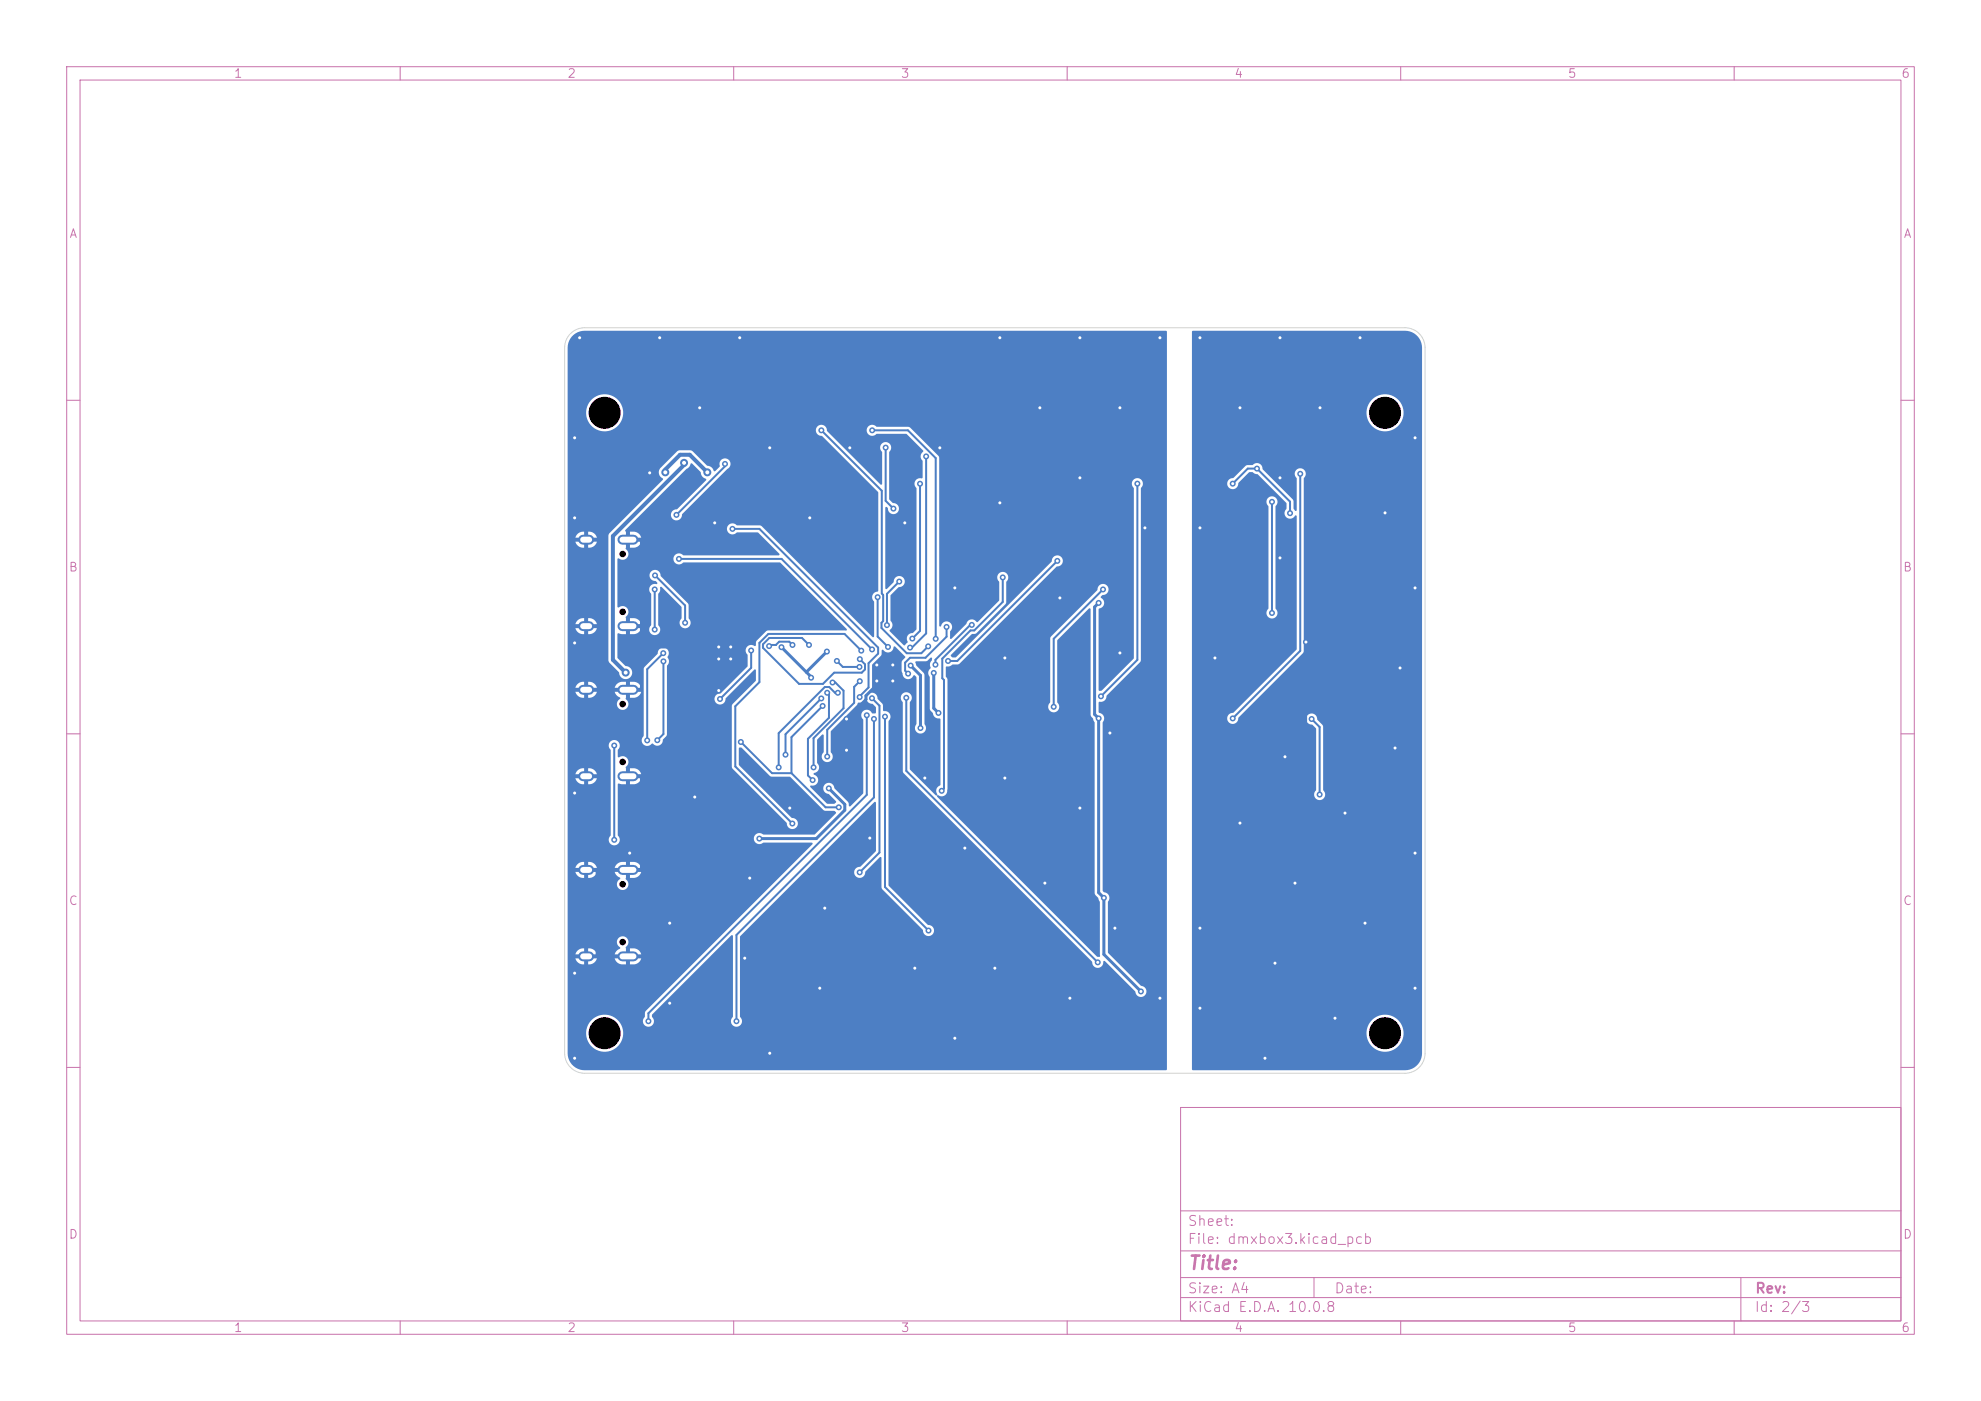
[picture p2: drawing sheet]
<svg xmlns="http://www.w3.org/2000/svg" width="297mm" height="210mm" viewBox="0 0 297 210" stroke-linecap="round" stroke-linejoin="round" font-family="sans-serif">
<defs><g id="words">
<text font-size="2" fill="#c872ab" x="178" y="190.8">Title:</text>
<g font-size="1.5" fill="#c872ab">
<text x="178" y="184.1">Sheet:</text>
<text x="178" y="186.8">File: dmxbox3.kicad_pcb</text>
<text x="178" y="197">KiCad E.D.A. 10.0.8</text>
<text x="178" y="194.2">Size: A4</text>
<text x="200" y="194.2">Date:</text>
<text x="263" y="197">Id: 2/3</text>
<text x="263" y="194.2">Rev:</text>
</g>
<g font-size="1.3" fill="#c872ab">
<text x="35" y="12">1</text>
<text x="85" y="12">2</text>
<text x="135" y="12">3</text>
<text x="185" y="12">4</text>
<text x="235" y="12">5</text>
<text x="285" y="12">6</text>
<text x="10.3" y="36">A</text>
<text x="285.3" y="36">A</text>
<text x="10.2" y="86">B</text>
<text x="285.2" y="86">B</text>
<text x="10.2" y="136">C</text>
<text x="285.2" y="136">C</text>
<text x="10.2" y="186">D</text>
<text x="285.2" y="186">D</text>
<text x="35" y="200">1</text>
<text x="85" y="200">2</text>
<text x="135" y="200">3</text>
<text x="185" y="200">4</text>
<text x="235" y="200">5</text>
<text x="285" y="200">6</text>
</g>
</g></defs>
<g fill="none" stroke="#c872ab" stroke-width=".15">
<path d="M10 10h277v190h-277zM12 12h273v186h-273zM60 10v2M110 10v2M160 10v2M210 10v2M260 10v2M10 60h2M285 60h2M10 110h2M285 110h2M10 160h2"/>
<path d="M177 166h108v32h-108zM285 160h2M60 198v2M110 198v2M160 198v2M177 194.5h108M177 191.5h108M177 187.5h108M177 181.5h108M197 191.5v3M210 198v2M260 198v2"/>
<path d="M261 191.5v6.5"/>
</g>
<path d="M87.4 80.9h.9M87.4 93.9h.9M93.3 80.9h1.7M93.3 93.9h1.7M87.4 103.4h.9M87.4 116.4h.9M93.3 103.4h1.7M93.3 116.4h1.7M87.4 130.4h.9M93.3 130.4h1.7M87.4 143.4h.9M93.3 143.4h1.7" fill="none" stroke="#4d7fc4" stroke-width="1.5"/>
<g fill="#4d7fc4">
<circle cx="192.7" cy="113.4" r=".45"/>
<circle cx="203.9" cy="50.6" r=".45"/>
<circle cx="212.2" cy="88.1" r=".45"/>
<circle cx="207.7" cy="76.9" r=".45"/>
<circle cx="191.9" cy="50.6" r=".45"/>
<circle cx="191.2" cy="144.4" r=".45"/>
<circle cx="185.9" cy="123.4" r=".45"/>
<circle cx="204.7" cy="138.4" r=".45"/>
<circle cx="201.7" cy="121.9" r=".45"/>
<circle cx="179.9" cy="151.1" r=".45"/>
<circle cx="185.9" cy="61.1" r=".45"/>
<circle cx="209.9" cy="100.1" r=".45"/>
<circle cx="189.7" cy="158.6" r=".45"/>
<circle cx="195.8" cy="96.2" r=".45"/>
<circle cx="209.2" cy="112.1" r=".45"/>
<circle cx="191.9" cy="83.6" r=".45"/>
<circle cx="179.9" cy="50.6" r=".45"/>
<circle cx="212.2" cy="65.6" r=".45"/>
<circle cx="212.2" cy="148.1" r=".45"/>
<circle cx="179.9" cy="139.1" r=".45"/>
<circle cx="200.2" cy="152.6" r=".45"/>
<circle cx="191.9" cy="71.6" r=".45"/>
<circle cx="179.9" cy="79.1" r=".45"/>
<circle cx="182.2" cy="98.6" r=".45"/>
<circle cx="212.2" cy="127.9" r=".45"/>
<circle cx="194.2" cy="132.4" r=".45"/>
<circle cx="197.9" cy="61.1" r=".45"/>
<circle cx="93.8" cy="100.8" r=".6"/>
<circle cx="102.6" cy="69.4" r=".6"/>
<circle cx="161.9" cy="121.1" r=".45"/>
<circle cx="161.9" cy="71.6" r=".45"/>
<circle cx="107.8" cy="98.8" r=".45"/>
<circle cx="171.7" cy="79.1" r=".45"/>
<circle cx="107.8" cy="103.5" r=".45"/>
<circle cx="140.9" cy="67.1" r=".45"/>
<circle cx="109.6" cy="97" r=".45"/>
<circle cx="150.7" cy="116.6" r=".45"/>
<circle cx="111.7" cy="143.6" r=".45"/>
<circle cx="123.7" cy="136.1" r=".45"/>
<circle cx="86.2" cy="158.6" r=".45"/>
<circle cx="86.2" cy="96.4" r=".45"/>
<circle cx="104.9" cy="61.1" r=".45"/>
<circle cx="130.4" cy="125.6" r=".45"/>
<circle cx="121.4" cy="77.6" r=".45"/>
<circle cx="115.4" cy="157.9" r=".45"/>
<circle cx="86.2" cy="77.6" r=".45"/>
<circle cx="133.9" cy="99.7" r=".45"/>
<circle cx="143.2" cy="88.1" r=".45"/>
<circle cx="97.4" cy="70.9" r=".45"/>
<circle cx="161.9" cy="50.6" r=".45"/>
<circle cx="115.4" cy="67.1" r=".45"/>
<circle cx="104.2" cy="119.5" r=".45"/>
<circle cx="173.9" cy="149.6" r=".45"/>
<circle cx="133.9" cy="102.1" r=".45"/>
<circle cx="135.7" cy="78.4" r=".45"/>
<circle cx="107.2" cy="78.4" r=".45"/>
<circle cx="100.4" cy="150.4" r=".45"/>
<circle cx="109.6" cy="98.8" r=".45"/>
<circle cx="131.5" cy="99.7" r=".45"/>
<circle cx="150.7" cy="98.6" r=".45"/>
<circle cx="86.2" cy="65.6" r=".45"/>
<circle cx="86.2" cy="145.9" r=".45"/>
<circle cx="112.4" cy="131.6" r=".45"/>
<circle cx="143.2" cy="155.6" r=".45"/>
<circle cx="138.7" cy="116.6" r=".45"/>
<circle cx="167.2" cy="139.1" r=".45"/>
<circle cx="126.9" cy="107.8" r=".45"/>
<circle cx="167.9" cy="61.1" r=".45"/>
<circle cx="144.7" cy="127.1" r=".45"/>
<circle cx="110.9" cy="50.6" r=".45"/>
<circle cx="167.9" cy="97.9" r=".45"/>
<circle cx="155.9" cy="61.1" r=".45"/>
<circle cx="166.4" cy="109.9" r=".45"/>
<circle cx="86.2" cy="118.9" r=".45"/>
<circle cx="107.8" cy="97" r=".45"/>
<circle cx="149.2" cy="145.1" r=".45"/>
<circle cx="131.5" cy="102.1" r=".45"/>
<circle cx="160.4" cy="149.6" r=".45"/>
<circle cx="94.4" cy="127.9" r=".45"/>
<circle cx="126.9" cy="112.5" r=".45"/>
<circle cx="98.9" cy="50.6" r=".45"/>
<circle cx="122.9" cy="148.1" r=".45"/>
<circle cx="86.9" cy="50.6" r=".45"/>
<circle cx="118.4" cy="121.1" r=".45"/>
<circle cx="100.4" cy="138.4" r=".45"/>
<circle cx="137.2" cy="145.1" r=".45"/>
<circle cx="158.9" cy="89.6" r=".45"/>
<circle cx="156.7" cy="132.4" r=".45"/>
<circle cx="173.9" cy="50.6" r=".45"/>
<circle cx="149.9" cy="50.6" r=".45"/>
<circle cx="149.9" cy="75.4" r=".45"/>
<circle cx="127.4" cy="67.1" r=".45"/>
<circle cx="197.8" cy="119.1" r=".45"/>
<circle cx="196.6" cy="107.8" r=".45"/>
<circle cx="124.3" cy="118.2" r=".45"/>
<circle cx="140.7" cy="106.9" r=".45"/>
<circle cx="140" cy="100.9" r=".45"/>
<circle cx="164.7" cy="107.7" r=".45"/>
<circle cx="164.7" cy="90.4" r=".45"/>
<circle cx="165.5" cy="134.6" r=".45"/>
<circle cx="113.8" cy="125.7" r=".45"/>
<circle cx="171.1" cy="148.6" r=".45"/>
<circle cx="184.8" cy="107.7" r=".45"/>
<circle cx="194.9" cy="71" r=".45"/>
<circle cx="121.3" cy="96.7" r=".45"/>
<circle cx="128.9" cy="98.8" r=".45"/>
<circle cx="118.8" cy="96.7" r=".45"/>
<circle cx="115.3" cy="96.8" r=".45"/>
<circle cx="128.9" cy="104.5" r=".45"/>
<circle cx="109.8" cy="79.3" r=".45"/>
<circle cx="92.1" cy="111.8" r=".45"/>
<circle cx="92.1" cy="125.9" r=".45"/>
<circle cx="164.6" cy="144.3" r=".45"/>
<circle cx="135.9" cy="104.6" r=".45"/>
<circle cx="184.8" cy="72.5" r=".45"/>
<circle cx="193.4" cy="76.9" r=".45"/>
<circle cx="188.5" cy="70.2" r=".45"/>
<circle cx="131" cy="107.8" r=".45"/>
<circle cx="110.4" cy="153.1" r=".45"/>
<circle cx="125.5" cy="99.1" r=".45"/>
<circle cx="128.9" cy="100" r=".45"/>
<circle cx="118.8" cy="123.4" r=".45"/>
<circle cx="129.1" cy="97.5" r=".45"/>
<circle cx="136.5" cy="99.8" r=".45"/>
<circle cx="121.6" cy="101.6" r=".45"/>
<circle cx="117.2" cy="97" r=".45"/>
<circle cx="124" cy="97.7" r=".45"/>
<circle cx="138" cy="109.1" r=".45"/>
<circle cx="99.7" cy="70.8" r=".6"/>
<circle cx="106" cy="70.8" r=".6"/>
<circle cx="107.9" cy="104.8" r=".45"/>
<circle cx="112.6" cy="97.5" r=".45"/>
<circle cx="101.4" cy="77.2" r=".45"/>
<circle cx="108.7" cy="69.5" r=".45"/>
<circle cx="132.7" cy="107.4" r=".45"/>
<circle cx="139.2" cy="139.5" r=".45"/>
<circle cx="130.7" cy="104.7" r=".45"/>
<circle cx="128.9" cy="130.8" r=".45"/>
<circle cx="165.1" cy="104.4" r=".45"/>
<circle cx="170.5" cy="72.5" r=".45"/>
<circle cx="97" cy="111" r=".45"/>
<circle cx="99.4" cy="97.9" r=".45"/>
<circle cx="99.5" cy="99.1" r=".45"/>
<circle cx="98.5" cy="111" r=".45"/>
<circle cx="101.8" cy="83.8" r=".45"/>
<circle cx="130.7" cy="97.3" r=".45"/>
<circle cx="98.2" cy="94.4" r=".45"/>
<circle cx="98.2" cy="88.4" r=".45"/>
<circle cx="98.2" cy="86.3" r=".45"/>
<circle cx="102.7" cy="93.4" r=".45"/>
<circle cx="190.7" cy="75.2" r=".45"/>
<circle cx="190.7" cy="91.9" r=".45"/>
<circle cx="130" cy="107.2" r=".45"/>
<circle cx="97.2" cy="153.1" r=".45"/>
<circle cx="125.8" cy="121" r=".45"/>
<circle cx="111.1" cy="111.2" r=".45"/>
<circle cx="123.3" cy="105.8" r=".45"/>
<circle cx="141.2" cy="118.5" r=".45"/>
<circle cx="150.3" cy="86.6" r=".45"/>
<circle cx="117.8" cy="113.1" r=".45"/>
<circle cx="123.1" cy="104.7" r=".45"/>
<circle cx="116.7" cy="115" r=".45"/>
<circle cx="125.6" cy="103.8" r=".45"/>
<circle cx="121.8" cy="116.9" r=".45"/>
<circle cx="124" cy="103.8" r=".45"/>
<circle cx="124.8" cy="102.3" r=".45"/>
<circle cx="122" cy="115" r=".45"/>
<circle cx="128.9" cy="102.1" r=".45"/>
<circle cx="124" cy="113.4" r=".45"/>
<circle cx="136.1" cy="101" r=".45"/>
<circle cx="141.9" cy="94" r=".45"/>
<circle cx="134.8" cy="87.2" r=".45"/>
<circle cx="133" cy="93.7" r=".45"/>
<circle cx="133.1" cy="97" r=".45"/>
<circle cx="131.6" cy="89.5" r=".45"/>
<circle cx="133.9" cy="76.2" r=".45"/>
<circle cx="132.8" cy="67.1" r=".45"/>
<circle cx="140.3" cy="95.8" r=".45"/>
<circle cx="130.8" cy="64.5" r=".45"/>
<circle cx="138.9" cy="68.4" r=".45"/>
<circle cx="136.4" cy="97.1" r=".45"/>
<circle cx="139.2" cy="96.9" r=".45"/>
<circle cx="123.1" cy="64.5" r=".45"/>
<circle cx="136.8" cy="95.7" r=".45"/>
<circle cx="137.9" cy="72.5" r=".45"/>
<circle cx="140.2" cy="99.6" r=".45"/>
<circle cx="145.7" cy="93.7" r=".45"/>
<circle cx="142.1" cy="99.1" r=".45"/>
<circle cx="158.5" cy="84.1" r=".45"/>
<circle cx="165.4" cy="88.4" r=".45"/>
<circle cx="158" cy="105.9" r=".45"/>
</g>
<g fill="none" stroke="#4d7fc4" stroke-width=".45">
<path d="M94.1 80.9h2.1v22.5h-2.1M94.1 93.9h2.1M96.2 97h11.6v6.5M117.2 97l4.4 4.5v.1M124 97.7l-3.1 3M131.5 99.7v3l-1.7 1.6v.6l-2.9 2.9v4.7M136.5 99.8l1.5 1.4v7.9M164.7 90.4l-.6 .6v16.1l.6 .6v26.1l.8 .8v8.5l5.6 5.5M195.8 96.2l-.1 14.1-3 3.1M94.1 116.4h2.1v14h-2.1M96.2 119.5h8M124.3 118.2l2.4 2.4v.8l-4.3 4.3h-8.6"/>
<path d="M140 100.9v5.3l.7 .7M87.9 130.4h1.6v13h-1.6"/>
</g>
<path d="M99.7 70.8v-.4l2.3-2.2h1.4l2.6 2.6M102.6 69.4v.3l-10.7 10.7v18.5l1.9 1.9" fill="none" stroke="#4d7fc4" stroke-width=".6"/>
<g fill="none" stroke="#4d7fc4" stroke-width=".3">
<path d="M108.7 69.5v.4l-7.3 7.3M109.8 79.3h4.1l17.8 17.8v.9l-1.5 1.4v3.7l-1.3 1.4M123.1 64.5l9.1 9.1v15.4l.2 .2v3.9l-.2 .3v.7l3.7 3.8h2.2l1.1-1M130.8 64.5h5.3l4.2 4.2v27.1M132.8 67.1v8l1.1 1.1M137.9 72.5v22.1l-1.1 1.1M138.9 68.4v26.5l-2.2 2.2h-.3M170.5 72.5v26.4l-5.4 5.5M184.8 72.5l2.3-2.3h1.4l4.9 5v1.7M190.7 75.2v16.7M194.9 71h.1M194.9 71v26.6l-10.1 10.1"/>
<path d="M98.2 88.4v6M98.2 86.3l4.5 4.5v2.6M99.4 97.9l-2.4 2.4v10.7M99.5 99.1v10.9l-1 1M101.8 83.8h15.4l13.5 13.5M112.6 97.5v2.6l-4.7 4.7M116.3 96.7h-.8l-.2 .1M116.3 96.7l.5-.5h1.5l.5 .5M116.3 96.7h.1M121.3 96.7l-1.1-1.1h-4.9l-.9 1v.5l5.4 5.4h3.6l1.7-1.7h4.1l.5-.5v-.7l-.8-.8M125.5 99.1l.9 .9h2.5M129.1 97.5l-2.5-2.5h-11.4l-1.3 1.4v5.9l-3.7 3.6v9l8.6 8.5"/>
<path d="M131.6 89.5v5.9l1.5 1.6M134.8 87.2l-1.8 1.8v4.7M141.9 94v1.4l-3.1 3.2h-2.4l-.7 .7v1.2l.4 .5M145.7 93.7h-.2l-5.3 5.2v.7M150.3 86.6v3.6l-4.2 4.3h-.6l-4.2 4.2v3l.2 .2v16.3l-.3 .3M158.5 84.1l-15 15h-1.4M165.4 88.4l-7.4 7.3v10.2M92.1 111.8v14.1M111.1 111.2l4.6 4.7h3M118.7 115.9l5.1 5.1h2M123.1 104.7l-5.3 5.4v3M123.3 105.8l-4.6 4.7v5.4"/>
<path d="M124 103.8l.3 .3v3.5l-3.2 3.1v5.5l.7 .7M124.8 102.3h.4l1.3 1.2v2.7l-4.5 4.5v4.3M125.6 103.8h-.4l-.9-.8h-.6l-7 6.9v5.1M128.9 102.1l-.8 .9v2.4l-4.1 4v4M130 107.2v11.9l-32.8 32.8v1.2M130.7 104.7l1.2 1.1v22l-3 3M131 107.8v11.7l-20.6 20.6v13M132.7 107.4v25.6l6.5 6.5M135.9 104.6v11l28.7 28.7M196.6 107.8l1.2 1.2v10.1"/>
</g>
<g fill="#4d7fc4">
<path d="M178.7 49.6h31.9a2.55 2.55 0 0 1 2.6 2.5v105.8a2.55 2.55 0 0 1-2.6 2.5h-31.7l-.2-.1v-5.6h26.2a2.78 2.78 0 0 0 3.9 2.7 2.78 2.78 0 0 0 .6-4.7 2.78 2.78 0 0 0-4.5 1.6v.4h-26.2v-79.6h11.2v.4l.3 .4-.1 15.4a.84 .84 0 0 0 .1 1.2 .84 .84 0 0 0 1.2-.1 .84 .84 0 0 0-.2-1.2l.1-15.4a.83 .83 0 0 0-.2-1.3 .83 .83 0 0 0-1.2 .6h-11.2v-2.7h5.3v.2a.86 .86 0 0 0 1 .7 .86 .86 0 0 0 .7-.9l1.6-1.6h.4l.4 .2 .5 .1 4.2 4.3 .1 .8a.86 .86 0 0 0 0 1.4 .86 .86 0 0 0 1.3-.3l.2 .1v19.9l-9.5 9.5a.84 .84 0 0 0-.9 .7 .84 .84 0 0 0 .7 1 .84 .84 0 0 0 .9-.8h10.2v.2a.91 .91 0 0 0 1 .7l.5 .7v9.1a.86 .86 0 0 0-.1 1.3 .86 .86 0 0 0 1.3 0 .86 .86 0 0 0-.1-1.3v-9.5l-.1-.2-.8-.8a.86 .86 0 0 0-.7-.9 .86 .86 0 0 0-1 .7h-10.2l9.8-9.9 .1-26.2a.85 .85 0 0 0 0-1.2 .85 .85 0 0 0-1.3 .1 .85 .85 0 0 0 .2 1.2v4.8a.33 .33 0 0 1-.5-.3v-1.1l-.1-.2-4.5-4.6a.86 .86 0 0 0-.6-.8 .86 .86 0 0 0-1 .2h-.7l-.3 .1-1.8 1.8a1.03 1.03 0 0 0-.9 .8h-5.3v-10.7h26.2v.4a2.78 2.78 0 0 0 4.2 2.2 2.78 2.78 0 0 0 0-4.8 2.78 2.78 0 0 0-4.2 2.2h-26.2z"/>
<path d="M122.5 110.8l.7-.7 .3 .1v2.5a.86 .86 0 0 0-.1 1.3 .86 .86 0 0 0 1.3 0 .86 .86 0 0 0-.2-1.3l.1-3.1 3.9-3.9 .1-.4a1.11 1.11 0 0 0 1.1-.5l.1-.1a1.1 1.1 0 0 0 1.1 .8l.4 .5v.8l-.1 .1h-.4a.87 .87 0 0 0-1.3-.4 .87 .87 0 0 0-.1 1.4v11.1l-1.9 1.8-.2 .1-.2-.7-2-2a.85 .85 0 0 0-.8-.9 .85 .85 0 0 0-.9 .9 .85 .85 0 0 0 .9 .8l1 1.1 .1 .2-.2 .1-1.2 .1-2.5-2.5v-.2a.86 .86 0 0 0 1.1-.6 .86 .86 0 0 0-.6-1.1v-.2a.91 .91 0 0 0 .8-.6 .91 .91 0 0 0-.3-1z"/>
<path d="M86 50.2l.6-.4 1.1-.2h87.1l.2 .1-.1 110.7h-87.3a2.55 2.55 0 0 1-2.5-2.5v-3.2h2.8a2.78 2.78 0 0 0 3.7 2.8 2.78 2.78 0 0 0 1.1-4.5h3.7v.2a.85 .85 0 0 0 1.3 .6 .85 .85 0 0 0 0-1.4l.1-.3 11.9-11.9 .2 .1v12.2a.84 .84 0 0 0 0 1.2 .84 .84 0 0 0 1.2-.1 .84 .84 0 0 0-.2-1.2l.1-12.1 20.1-20.1h.1l.1 .1v7.2l-2.3 2.4a.86 .86 0 0 0-1 .8 .86 .86 0 0 0 .9 .9 .86 .86 0 0 0 .9-1l2.1-2.1h.2l.1 4.7 6.2 6.2a.84 .84 0 0 0 .9 .9 .84 .84 0 0 0 .8-.9 .84 .84 0 0 0-1-.8l-5.9-5.9v-24.6a.88 .88 0 0 0 .2-1 .88 .88 0 0 0-.9-.5l-.1-.1-.1-.9-.7-.8a.92 .92 0 0 0-1.1-.9l-.1-.3 .3-.5v-3.4l1.4-1.4 .1-.9h.2a.85 .85 0 0 0 1 .4 .85 .85 0 0 0 .6-.9h.2l1.5 1.5-.5 .9v1.3l.1 .3a.87 .87 0 0 0 .7 .9 .87 .87 0 0 0 1-.6h.2l.2 .3v7.1a.84 .84 0 0 0 .1 1.2 .84 .84 0 0 0 1.2-.1 .84 .84 0 0 0-.1-1.2v-7.3l-.1-.3-1.1-1.2a.37 .37 0 0 1 0-.6h1.4l.7-.5a.27 .27 0 0 1 .3 .2 .27 .27 0 0 1-.2 .3 1.28 1.28 0 0 0-.1 1.1 .9 .9 0 0 0-.1 1.3v4.7l.5 .8a.97 .97 0 0 0 1.1 .8v9.8l-.1 .2a.87 .87 0 0 0-.4 1.3l-.1 .2-.1-.1-3.9-3.9v-10a.86 .86 0 0 0 .1-1.3 .86 .86 0 0 0-1.3 0 .86 .86 0 0 0 .1 1.3v10.3l.2 .3 28.2 28.2a.87 .87 0 0 0 .9 1 .87 .87 0 0 0 .8-1h.3l4.5 4.5a.85 .85 0 0 0 .8 .9 .85 .85 0 0 0 .9-.9 .85 .85 0 0 0-.9-.9l-4.9-4.9v-7.6a.89 .89 0 0 0 .2-.9 .89 .89 0 0 0-.8-.6l-.2-.2v-25.2a.9 .9 0 0 0 .2-.9 .9 .9 0 0 0-.8-.6v-1.6a.97 .97 0 0 0 1.2-.8l5-5.2 .1-.2 .1-25.9a.85 .85 0 0 0 0-1.2 .85 .85 0 0 0-1.3 .1 .85 .85 0 0 0 .2 1.2v25.4l-4.8 4.9-.3 .1-.2-.2v-12.1l.1-.1a.85 .85 0 0 0 .7-.7 .85 .85 0 0 0-.5-.9l.1-.2 .2-.2a.84 .84 0 0 0 .9-.9 .84 .84 0 0 0-1-.8 .84 .84 0 0 0-.7 1l-7 7v9.7a.86 .86 0 0 0-.2 1.3 .86 .86 0 0 0 1.3 0 .86 .86 0 0 0-.1-1.3v-9.3l4.8-4.7h.1l.1 .1v15.9l.6 1.1v25.6l.1 .3 .4 .4 .3 .6v8.1a.3 .3 0 0 1-.4 .1l-24-24v-.2a.93 .93 0 0 0 1.5-.6l.1-16.7-.3-.5v-1.4l.1-.1a1.06 1.06 0 0 0 .9-.3h.8l.2-.1 14.7-14.6a.84 .84 0 0 0 .8-.9 .84 .84 0 0 0-.9-.8 .84 .84 0 0 0-.7 1l-14.4 14.3h-.5l-.3-.2 .1-.1 3.1-3.1 .7-.2 4.4-4.3 .1-.3v-3a.86 .86 0 0 0 .1-1.3 .86 .86 0 0 0-1.3 0 .86 .86 0 0 0 .1 1.3v2.7l-3.2 3.2h-.2a.86 .86 0 0 0-.9-.3 .86 .86 0 0 0-.6 .7l-2.3 2.2-.2-.2 .1-1a.84 .84 0 0 0-.2-1.4 .84 .84 0 0 0-1.2 .7h-.2l-.1-.1v-25.3l-4.5-4.5h-4.8a.86 .86 0 0 0-1.3-.1 .86 .86 0 0 0 0 1.2 .86 .86 0 0 0 1.3-.1l4.4 .1 2.5 2.4v.2a.91 .91 0 0 0-.1 1.4v2.6a1 1 0 0 0-1.2 .9l.3 .6v21.1l-.6 .6a.85 .85 0 0 0-.8 .4 .85 .85 0 0 0 .1 .9l-.5 .5h-.1l-2.1-2.2a1.02 1.02 0 0 0 .1-1.5v-3.7l1.2-1.3a.86 .86 0 0 0 1-.8 .86 .86 0 0 0-.9-.9 .86 .86 0 0 0-.8 1l-1 1-.3-.1v-12.1l.1-.1a.48 .48 0 0 1 .4 .6 .84 .84 0 0 0 1 .4 .84 .84 0 0 0 .6-1 .84 .84 0 0 0-1-.6l-.5-.6v-7a.86 .86 0 0 0 .1-1.3 .86 .86 0 0 0-1.2 0 .86 .86 0 0 0 .1 1.3v4.7l-.2 .2-8.1-8.1a.86 .86 0 0 0-.8-.9 .86 .86 0 0 0-.9 .9 .86 .86 0 0 0 1 .8l8.4 8.4v14.7l-.1 .2a.87 .87 0 0 0-.8 .6 .87 .87 0 0 0 .3 .9v5.2l-.2 .1-16.7-16.6-.3-.1-3.5-.1a.85 .85 0 0 0-1.2 0 .85 .85 0 0 0 .1 1.3 .85 .85 0 0 0 1.2-.2h3.2l3.1 3.2 .1 .2-.2 .1-14.3-.1a.85 .85 0 0 0-1.2 0 .85 .85 0 0 0 .1 1.3 .85 .85 0 0 0 1.2-.2h14.5l10 10.1-.2 .1h-11.7l-.2 .1-1.5 1.4-.2 .8a.89 .89 0 0 0-1.2 .2 .89 .89 0 0 0 .1 1.2v1.7l-4 4a.86 .86 0 0 0-1 .8 .86 .86 0 0 0 .9 .9 .86 .86 0 0 0 .8-.9l4.3-4.3h.2v1.7l-3.5 3.4-.1 .3v9.2l.1 .2 8.2 8.2a.84 .84 0 0 0 .9 .9 .84 .84 0 0 0 .7-1 .84 .84 0 0 0-.9-.7l-7.9-7.9v-2.5l.1-.2 .3 .1 4.2 4.2 .3 .1 2.8 .1 5 4.9 .2 .1h1.3l.3 .3v.1l-3.2 3.2h-7.6a.85 .85 0 0 0-1.2 0 .85 .85 0 0 0 0 1.2 .85 .85 0 0 0 1.2 0h7.2l.1 .2-25 25.1-.1 .8-.3 .6h-3.7a2.78 2.78 0 0 0-3-.7 2.78 2.78 0 0 0-1.8 2.4h-2.8v-11.6h2l-.1 .2 .1 .4h-.8a1.2 1.2 0 0 0 1.3 .9v-.8h.6v.8l.5-.1 .6-.4 .2-.4h-.8l.1-.3-.1-.3h4.3l-.1 .2 .1 .4h-.8a1.33 1.33 0 0 0 1.6 .9v-.8h.6v.8h.7a1.19 1.19 0 0 0 1-.9h-.8l.1-.3-.1-.3h.8l-.4-.7-.4-.2h-.9v.7h-.6v-.8a.95 .95 0 0 0 .4-1 .95 .95 0 0 0-.7-.7 .89 .89 0 0 0-1 .6 .89 .89 0 0 0 .5 1v.2l-.6 .4-.2 .5h-2.7a1.2 1.2 0 0 0-1.3-.9v.7h-.6v-.7h-.3l-.6 .2-.4 .7h-1.2v-13h2l-.1 .2 .1 .4h-.8l.2 .5 .6 .4h.5v-.8h.6v.8a1.2 1.2 0 0 0 1.3-.9h-.8l.1-.2-.1-.4h4.3l-.1 .2 .1 .4h-.8l.2 .5 .6 .4v.2a.88 .88 0 0 0-.3 1.3 .88 .88 0 0 0 1.3 0 .88 .88 0 0 0-.2-1.3v-1h.6v.8h.9l.4-.3 .4-.6h-.8l.1-.2-.1-.4h.8a1.33 1.33 0 0 0-1.7-.9v.7h-.6v-.7h-.6l-.6 .3-.4 .6h-2.7a1.2 1.2 0 0 0-1.3-.9v.7h-.6v-.7h-.3l-.6 .3-.4 .6h-1.2v-14h2l-.1 .2 .1 .4h-.8l.2 .4 .6 .4 .5 .1v-.8h.6v.8a1.2 1.2 0 0 0 1.3-.9h-.8l.1-.3-.1-.3h.8l-.4-.7-.4-.2h-.5v.7h-.6v-.7a1.2 1.2 0 0 0-1.3 .9h-1.2v-4.5h6.2v.5l.3 .4v12.7a.86 .86 0 0 0-.1 1.2 .86 .86 0 0 0 1.2 0 .86 .86 0 0 0-.1-1.2v-7.7l1.2 .1v-.8h.6v.8h.7a1.2 1.2 0 0 0 1-.9h-.8l.1-.3-.1-.3h.8l-.2-.5-.6-.4h-.9v.7h-.6l.1-1a.89 .89 0 0 0 .1-1.3 .89 .89 0 0 0-1.3-.1l-.1-.1v-.9a.85 .85 0 0 0-.1-1.4 .85 .85 0 0 0-1.2 .5h-6.2v-.7h11.1v.2a.87 .87 0 0 0 .7 .7 .87 .87 0 0 0 .9-.4 .91 .91 0 0 0 1 .3 .91 .91 0 0 0 .6-.9l.5-.4 .1-.3v-10.3a1.06 1.06 0 0 0 .1-1.4 .85 .85 0 0 0-.5-1.3 .85 .85 0 0 0-1 .9l-2 2-.1 .2v10.1l-.3 .6h-11.1v-7.8h2l-.1 .2 .1 .4h-.8a1.2 1.2 0 0 0 1.3 .9v-.8h.6v.8h.5l.6-.4 .2-.5h-.8l.1-.2-.1-.4h4.3l-.1 .2 .1 .4h-.8l.2 .5 .6 .5a.88 .88 0 0 0-.5 1.1 .88 .88 0 0 0 1.1 .5 .88 .88 0 0 0 .6-1.1l-.4-.4v-1h.6v.8h.9l.6-.4 .2-.5h-.8l.1-.2-.1-.4h.8a1.33 1.33 0 0 0-1.7-.9v.7h-.6v-.7h-.6l-.6 .3-.4 .6h-2.7a1.2 1.2 0 0 0-1.3-.9v.7h-.6v-.7h-.3l-.6 .3-.4 .6h-1.2v-9.5h2l-.1 .2 .1 .4h-.8l.2 .4 .6 .4 .5 .1v-.8h.6v.8a1.2 1.2 0 0 0 1.3-.9h-.8l.1-.3-.1-.3h.8l-.4-.7-.4-.2h-.5v.7h-.6v-.7a1.2 1.2 0 0 0-1.3 .9h-1.2v-13h2l-.1 .2 .1 .4h-.8a1.2 1.2 0 0 0 1.3 .9v-.8h.6v.8h.5l.6-.4 .2-.5h-.8l.1-.2-.1-.4h.8l-.1-.3h1.8v18.7l.1 .3 1.5 1.5a1 1 0 0 0 1 1 1 1 0 0 0 1-1 1 1 0 0 0-1.1-1l-1.1-1.2v-3.6l1.2 .1v-.8h.6v.8l.9-.1 .6-.4 .2-.4h-.8l.1-.3-.1-.3h.8a1.33 1.33 0 0 0-1.7-.9v.7h-.6v-.9a.89 .89 0 0 0 .2-1.3 .89 .89 0 0 0-1.3-.1l-.1-.2v-2.7h4.7l.1 .5 .2 .4v4.6a.86 .86 0 0 0-.1 1.2 .86 .86 0 0 0 1.3 0 .86 .86 0 0 0-.1-1.2v-4.7a.88 .88 0 0 0 .3-1h.2l2.9 2.9 .1 1.7a.86 .86 0 0 0-.1 1.3 .86 .86 0 0 0 1.2 0 .86 .86 0 0 0-.1-1.3v-1.9l-.1-.3-4-4a.86 .86 0 0 0-.8-1 .86 .86 0 0 0-.9 .9 .86 .86 0 0 0 .9 .8l.3 .3-.2 .2a.83 .83 0 0 0-1.1 .6h-4.7v-4.4l.1-.1a.91 .91 0 0 0 1.3-.1 .91 .91 0 0 0-.2-1.3v-1h.6v.8h.9l.4-.3 .4-.6h-.8l.1-.2-.1-.4h.8a1.33 1.33 0 0 0-1.7-.9v.7h-.6v-1l9.1-9.1 .4-.3 .3-.5h.2l1.3 1.3a1.21 1.21 0 0 0 .8 1.1l-4.4 4.5a.84 .84 0 0 0-.9 .8 .84 .84 0 0 0 .9 .8 .84 .84 0 0 0 .8-.9l6.8-6.8a.84 .84 0 0 0 .3-1.1 .84 .84 0 0 0-1.1-.4 .84 .84 0 0 0-.4 1.1l-.7 .7a.43 .43 0 0 1-.4-.4l-.3-.3-.5-.1-2.2-2.2-.3-.1-1.9 .1-2.4 2.4a1.02 1.02 0 0 0 .2 1.7v.2l-8.1 8-.1 .4h-1.8l-.5-.5-.7-.1v.7h-.6v-.7h-.3l-.6 .3-.4 .6h-1.2v-18.9h2.8a2.78 2.78 0 0 0 3.9 2.7 2.78 2.78 0 0 0 .6-4.7 2.78 2.78 0 0 0-4.5 1.6v.4h-2.8v-9.9l.2-.7z"/>
</g>
<path d="M85.5 50a3 3 0 0 1 2.2-.9h123a3 3 0 0 1 3 3v105.8a3 3 0 0 1-3 3h-123a3 3 0 0 1-3-3v-105.8a3 3 0 0 1 .8-2.1z" fill="none" stroke="#d0d2cd" stroke-width=".15"/>
<g fill="#fff">
<circle cx="192.7" cy="113.4" r=".22"/>
<circle cx="203.9" cy="50.6" r=".22"/>
<circle cx="212.2" cy="88.1" r=".23"/>
<circle cx="207.7" cy="76.9" r=".22"/>
<circle cx="191.9" cy="50.6" r=".22"/>
<circle cx="191.2" cy="144.4" r=".22"/>
<circle cx="185.9" cy="123.4" r=".22"/>
<circle cx="204.7" cy="138.4" r=".22"/>
<circle cx="201.7" cy="121.9" r=".23"/>
<circle cx="179.9" cy="151.1" r=".22"/>
<circle cx="185.9" cy="61.1" r=".23"/>
<circle cx="209.9" cy="100.1" r=".22"/>
<circle cx="189.7" cy="158.6" r=".23"/>
<circle cx="195.8" cy="96.2" r=".23"/>
<circle cx="209.2" cy="112.1" r=".23"/>
<circle cx="191.9" cy="83.6" r=".22"/>
<circle cx="179.9" cy="50.6" r=".23"/>
<circle cx="212.2" cy="65.6" r=".23"/>
<circle cx="212.2" cy="148.1" r=".22"/>
<circle cx="179.9" cy="139.1" r=".22"/>
<circle cx="200.2" cy="152.6" r=".22"/>
<circle cx="191.9" cy="71.6" r=".22"/>
<circle cx="179.9" cy="79.1" r=".23"/>
<circle cx="182.2" cy="98.6" r=".22"/>
<circle cx="212.2" cy="127.9" r=".23"/>
<circle cx="194.2" cy="132.4" r=".22"/>
<circle cx="197.9" cy="61.1" r=".22"/>
<circle cx="93.8" cy="100.8" r=".3"/>
<circle cx="102.6" cy="69.4" r=".3"/>
<circle cx="161.9" cy="121.1" r=".23"/>
<circle cx="161.9" cy="71.6" r=".22"/>
<circle cx="107.8" cy="98.8" r=".23"/>
<circle cx="171.7" cy="79.1" r=".23"/>
<circle cx="107.8" cy="103.5" r=".22"/>
<circle cx="140.9" cy="67.1" r=".23"/>
<circle cx="109.6" cy="97" r=".22"/>
<circle cx="150.7" cy="116.6" r=".23"/>
<circle cx="111.7" cy="143.6" r=".22"/>
<circle cx="123.7" cy="136.1" r=".22"/>
<circle cx="86.2" cy="158.6" r=".23"/>
<circle cx="86.2" cy="96.4" r=".23"/>
<circle cx="104.9" cy="61.1" r=".22"/>
<circle cx="130.4" cy="125.6" r=".22"/>
<circle cx="121.4" cy="77.6" r=".22"/>
<circle cx="115.4" cy="157.9" r=".23"/>
<circle cx="86.2" cy="77.6" r=".22"/>
<circle cx="133.9" cy="99.7" r=".22"/>
<circle cx="143.2" cy="88.1" r=".23"/>
<circle cx="97.4" cy="70.9" r=".22"/>
<circle cx="161.9" cy="50.6" r=".23"/>
<circle cx="115.4" cy="67.1" r=".23"/>
<circle cx="104.2" cy="119.5" r=".22"/>
<circle cx="173.9" cy="149.6" r=".23"/>
<circle cx="133.9" cy="102.1" r=".23"/>
<circle cx="135.7" cy="78.4" r=".22"/>
<circle cx="107.2" cy="78.4" r=".23"/>
<circle cx="100.4" cy="150.4" r=".23"/>
<circle cx="109.6" cy="98.8" r=".23"/>
<circle cx="131.5" cy="99.7" r=".22"/>
<circle cx="150.7" cy="98.6" r=".22"/>
<circle cx="86.2" cy="65.6" r=".23"/>
<circle cx="86.2" cy="145.9" r=".23"/>
<circle cx="112.4" cy="131.6" r=".23"/>
<circle cx="143.2" cy="155.6" r=".23"/>
<circle cx="138.7" cy="116.6" r=".22"/>
<circle cx="167.2" cy="139.1" r=".22"/>
<circle cx="126.9" cy="107.8" r=".23"/>
<circle cx="167.9" cy="61.1" r=".23"/>
<circle cx="144.7" cy="127.1" r=".23"/>
<circle cx="110.9" cy="50.6" r=".23"/>
<circle cx="167.9" cy="97.9" r=".23"/>
<circle cx="155.9" cy="61.1" r=".23"/>
<circle cx="166.4" cy="109.9" r=".22"/>
<circle cx="86.2" cy="118.9" r=".23"/>
<circle cx="107.8" cy="97" r=".22"/>
<circle cx="149.2" cy="145.1" r=".22"/>
<circle cx="131.5" cy="102.1" r=".23"/>
<circle cx="160.4" cy="149.6" r=".22"/>
<circle cx="94.4" cy="127.9" r=".23"/>
<circle cx="126.9" cy="112.5" r=".23"/>
<circle cx="98.9" cy="50.6" r=".22"/>
<circle cx="122.9" cy="148.1" r=".22"/>
<circle cx="86.9" cy="50.6" r=".22"/>
<circle cx="118.4" cy="121.1" r=".23"/>
<circle cx="100.4" cy="138.4" r=".22"/>
<circle cx="137.2" cy="145.1" r=".22"/>
<circle cx="158.9" cy="89.6" r=".22"/>
<circle cx="156.7" cy="132.4" r=".22"/>
<circle cx="173.9" cy="50.6" r=".23"/>
<circle cx="149.9" cy="50.6" r=".23"/>
<circle cx="149.9" cy="75.4" r=".23"/>
<circle cx="127.4" cy="67.1" r=".22"/>
<circle cx="197.8" cy="119.1" r=".23"/>
<circle cx="196.6" cy="107.8" r=".22"/>
<circle cx="124.3" cy="118.2" r=".23"/>
<circle cx="140.7" cy="106.9" r=".23"/>
<circle cx="140" cy="100.9" r=".22"/>
<circle cx="164.7" cy="107.7" r=".23"/>
<circle cx="164.7" cy="90.4" r=".23"/>
<circle cx="165.5" cy="134.6" r=".22"/>
<circle cx="113.8" cy="125.7" r=".23"/>
<circle cx="171.1" cy="148.6" r=".23"/>
<circle cx="184.8" cy="107.7" r=".23"/>
<circle cx="194.9" cy="71" r=".22"/>
<circle cx="121.3" cy="96.7" r=".22"/>
<circle cx="128.9" cy="98.8" r=".22"/>
<circle cx="118.8" cy="96.7" r=".22"/>
<circle cx="115.3" cy="96.8" r=".23"/>
<circle cx="128.9" cy="104.5" r=".23"/>
<circle cx="109.8" cy="79.3" r=".22"/>
<circle cx="92.1" cy="111.8" r=".23"/>
<circle cx="92.1" cy="125.9" r=".22"/>
<circle cx="164.6" cy="144.3" r=".22"/>
<circle cx="135.9" cy="104.6" r=".22"/>
<circle cx="184.8" cy="72.5" r=".22"/>
<circle cx="193.4" cy="76.9" r=".22"/>
<circle cx="188.5" cy="70.2" r=".22"/>
<circle cx="131" cy="107.8" r=".22"/>
<circle cx="110.4" cy="153.1" r=".22"/>
<circle cx="125.5" cy="99.1" r=".23"/>
<circle cx="128.9" cy="100" r=".23"/>
<circle cx="118.8" cy="123.4" r=".23"/>
<circle cx="129.1" cy="97.5" r=".23"/>
<circle cx="136.5" cy="99.8" r=".23"/>
<circle cx="121.6" cy="101.6" r=".23"/>
<circle cx="117.2" cy="97" r=".22"/>
<circle cx="124" cy="97.7" r=".22"/>
<circle cx="138" cy="109.1" r=".22"/>
<circle cx="99.7" cy="70.8" r=".3"/>
<circle cx="106" cy="70.8" r=".3"/>
<circle cx="107.9" cy="104.8" r=".23"/>
<circle cx="112.6" cy="97.5" r=".22"/>
<circle cx="101.4" cy="77.2" r=".22"/>
<circle cx="108.7" cy="69.5" r=".22"/>
<circle cx="132.7" cy="107.4" r=".22"/>
<circle cx="139.2" cy="139.5" r=".23"/>
<circle cx="130.7" cy="104.7" r=".22"/>
<circle cx="128.9" cy="130.8" r=".23"/>
<circle cx="165.1" cy="104.4" r=".22"/>
<circle cx="170.5" cy="72.5" r=".22"/>
<circle cx="97" cy="111" r=".22"/>
<circle cx="99.4" cy="97.9" r=".22"/>
<circle cx="99.5" cy="99.1" r=".22"/>
<circle cx="98.5" cy="111" r=".22"/>
<circle cx="101.8" cy="83.8" r=".23"/>
<circle cx="130.7" cy="97.3" r=".22"/>
<circle cx="98.2" cy="94.4" r=".22"/>
<circle cx="98.2" cy="88.4" r=".22"/>
<circle cx="98.2" cy="86.3" r=".23"/>
<circle cx="102.7" cy="93.4" r=".23"/>
<circle cx="190.7" cy="75.2" r=".22"/>
<circle cx="190.7" cy="91.9" r=".22"/>
<circle cx="130" cy="107.2" r=".23"/>
<circle cx="97.2" cy="153.1" r=".22"/>
<circle cx="125.8" cy="121" r=".22"/>
<circle cx="111.1" cy="111.2" r=".22"/>
<circle cx="123.3" cy="105.8" r=".22"/>
<circle cx="141.2" cy="118.5" r=".23"/>
<circle cx="150.3" cy="86.6" r=".22"/>
<circle cx="117.8" cy="113.1" r=".22"/>
<circle cx="123.1" cy="104.7" r=".22"/>
<circle cx="116.7" cy="115" r=".22"/>
<circle cx="125.6" cy="103.8" r=".23"/>
<circle cx="121.8" cy="116.9" r=".22"/>
<circle cx="124" cy="103.8" r=".23"/>
<circle cx="124.8" cy="102.3" r=".23"/>
<circle cx="122" cy="115" r=".22"/>
<circle cx="128.9" cy="102.1" r=".23"/>
<circle cx="124" cy="113.4" r=".23"/>
<circle cx="136.1" cy="101" r=".22"/>
<circle cx="141.9" cy="94" r=".22"/>
<circle cx="134.8" cy="87.2" r=".23"/>
<circle cx="133" cy="93.7" r=".23"/>
<circle cx="133.1" cy="97" r=".22"/>
<circle cx="131.6" cy="89.5" r=".22"/>
<circle cx="133.9" cy="76.2" r=".22"/>
<circle cx="132.8" cy="67.1" r=".23"/>
<circle cx="140.3" cy="95.8" r=".22"/>
<circle cx="130.8" cy="64.5" r=".22"/>
<circle cx="138.9" cy="68.4" r=".22"/>
<circle cx="136.4" cy="97.1" r=".22"/>
<circle cx="139.2" cy="96.9" r=".22"/>
<circle cx="123.1" cy="64.5" r=".22"/>
<circle cx="136.8" cy="95.7" r=".22"/>
<circle cx="137.9" cy="72.5" r=".22"/>
<circle cx="140.2" cy="99.6" r=".22"/>
<circle cx="145.7" cy="93.7" r=".23"/>
<circle cx="142.1" cy="99.1" r=".22"/>
<circle cx="158.5" cy="84.1" r=".23"/>
<circle cx="165.4" cy="88.4" r=".22"/>
<circle cx="158" cy="105.9" r=".23"/>
</g>
<g fill="#000">
<circle cx="90.7" cy="61.9" r="2.4"/>
<circle cx="207.7" cy="61.9" r="2.4"/>
<circle cx="93.4" cy="91.7" r=".49"/>
<circle cx="93.4" cy="83" r=".49"/>
<circle cx="93.4" cy="114.2" r=".49"/>
<circle cx="93.4" cy="105.5" r=".49"/>
<circle cx="93.4" cy="132.5" r=".49"/>
<circle cx="90.7" cy="154.9" r="2.4"/>
<circle cx="93.4" cy="141.2" r=".49"/>
<circle cx="207.7" cy="154.9" r="2.4"/>
</g>
<path d="M87.4 80.9h.9M87.4 93.9h.9M93.3 80.9h1.7M93.3 93.9h1.7M87.4 103.4h.9M87.4 116.4h.9M93.3 103.4h1.7M93.3 116.4h1.7M87.4 130.4h.9M93.3 130.4h1.7M87.4 143.4h.9M93.3 143.4h1.7" fill="none" stroke="#fff" stroke-width=".9"/>
<use href="#words"/>
</svg>
